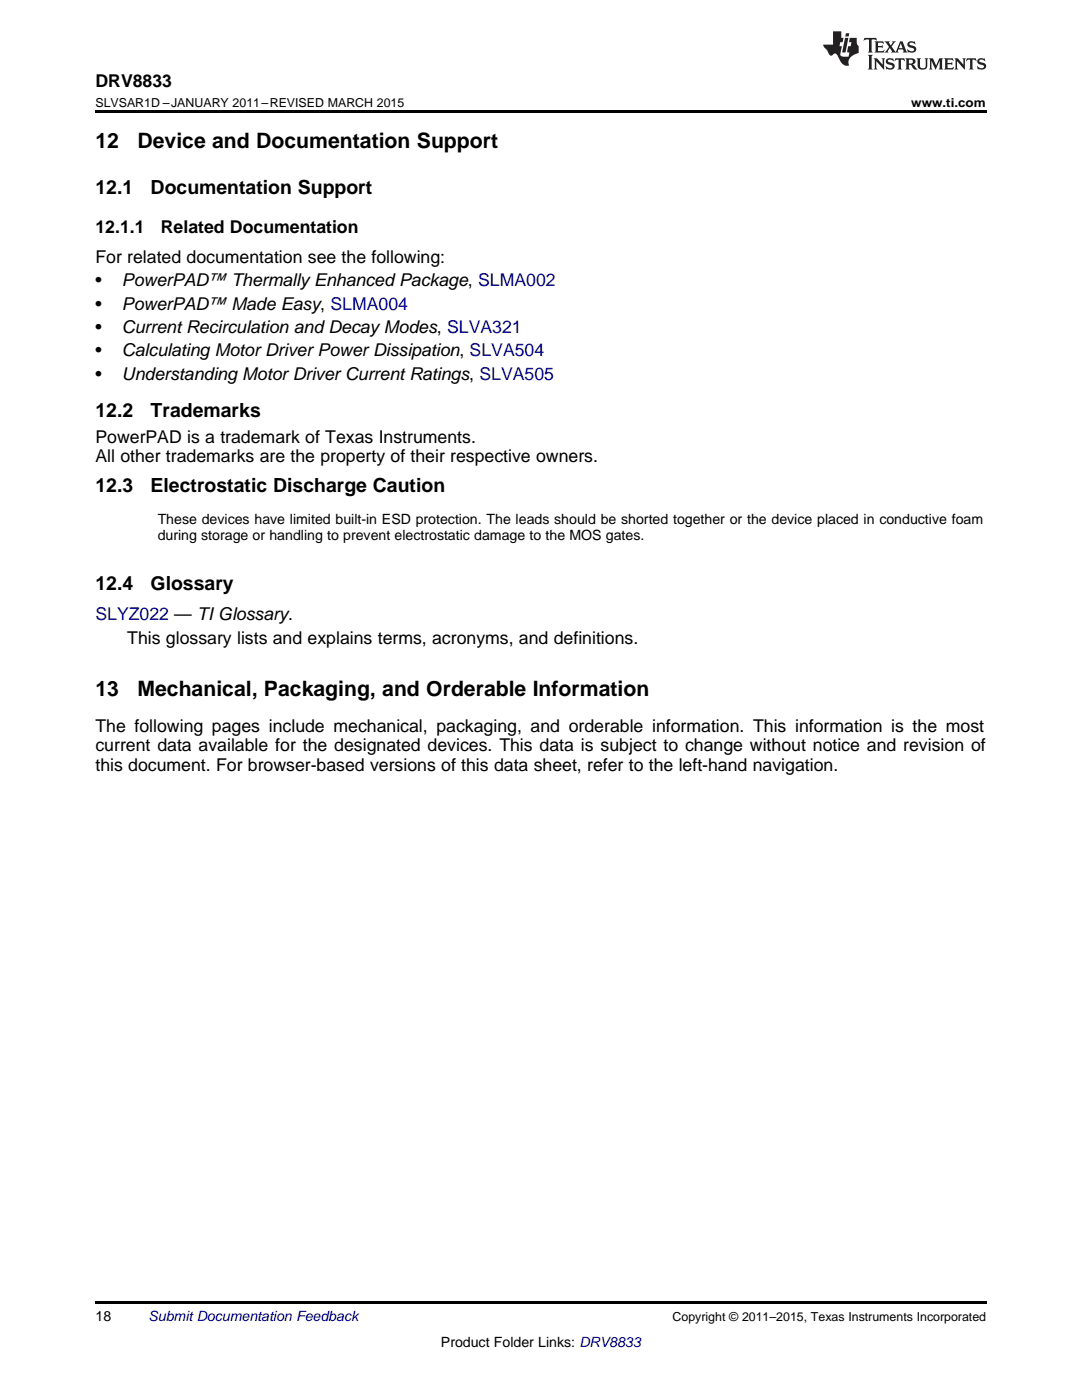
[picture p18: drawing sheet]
<svg xmlns="http://www.w3.org/2000/svg" width="216mm" height="279mm" viewBox="0 0 216 279" stroke-linecap="round" stroke-linejoin="round" font-family="sans-serif">
<defs><g id="words">
<g font-size="4.2">
<text x="19" y="29.6">12</text>
<text x="27.4" y="29.6">Device and Documentation Support</text>
<text x="19" y="139">13</text>
<text x="27.4" y="139">Mechanical, Packaging, and Orderable Information</text>
</g>
<g font-size="3.9">
<text x="19" y="38.8">12.1</text>
<text x="30.1" y="38.8">Documentation Support</text>
<text x="19" y="83.2">12.2</text>
<text x="30.1" y="83.2">Trademarks</text>
<text x="19" y="98.2">12.3</text>
<text x="30.1" y="98.2">Electrostatic Discharge Caution</text>
<text x="19" y="117.8">12.4</text>
<text x="30.1" y="117.8">Glossary</text>
</g>
<g font-size="3.5">
<text x="19" y="17.3">DRV8833</text>
<text x="19" y="46.5">12.1.1</text>
<text x="32.1" y="46.5">Related Documentation</text>
<text x="19" y="52.5">For related documentation see the following:</text>
<text x="19" y="57.2">•</text>
<text x="24.3" y="57.2">PowerPAD™ Thermally Enhanced Package, SLMA002</text>
<text x="19" y="61.8">•</text>
<text x="24.3" y="61.8">PowerPAD™ Made Easy, SLMA004</text>
<text x="19" y="66.5">•</text>
<text x="19" y="71.1">•</text>
<text x="24.3" y="66.5">Current Recirculation and Decay Modes, SLVA321</text>
<text x="24.3" y="71.1">Calculating Motor Driver Power Dissipation, SLVA504</text>
<text x="19" y="75.8">•</text>
<text x="24.3" y="75.8">Understanding Motor Driver Current Ratings, SLVA505</text>
<text x="19" y="88.3">PowerPAD is a trademark of Texas Instruments.</text>
<text x="19" y="92.2">All other trademarks are the property of their respective owners.</text>
<text x="25.4" y="128.4">This glossary lists and explains terms, acronyms, and definitions.</text>
<text x="19" y="146">The following pages include mechanical, packaging, and orderable information. This information is the most</text>
<text x="19" y="149.9">current data available for the designated devices. This data is subject to change without notice and revision of</text>
<text x="19" y="153.8">this document. For browser-based versions of this data sheet, refer to the left-hand navigation.</text>
</g>
<text font-size="3.5" fill="#0000c8" x="19" y="123.7">SLYZ022 — TI Glossary.</text>
<g font-size="2.8">
<text x="31.5" y="104.6">These devices have limited built-in ESD protection. The leads should be shorted together or the device placed in conductive foam</text>
<text x="31.5" y="107.7">during storage or handling to prevent electrostatic damage to the MOS gates.</text>
<text x="19" y="263.6">18</text>
<text x="88" y="268.9">Product Folder Links: DRV8833</text>
</g>
<text font-size="2.8" fill="#0000c8" x="29.6" y="263.6">Submit Documentation Feedback</text>
<g font-size="2.5">
<text x="19" y="21.4">SLVSAR1D –JANUARY 2011–REVISED MARCH 2015</text>
<text x="181.8" y="21.4">www.ti.com</text>
<text x="134.2" y="263.6">Copyright © 2011–2015, Texas Instruments Incorporated</text>
</g>
</g></defs>
<path d="M19 22h177.8v.5h-177.8zM19 259.7h177.8v.5h-177.8z" fill="#000"/>
<g fill="#231f20">
<path d="M172.5 7.6l-.1 .5 .4-.2h.6v.1v2.1l-.2 .4h.9l-.2-.4v-2.1l.1-.1h.5l.5 .2-.2-.5zM174.5 8.3l.2 .3v1.5l-.2 .4h1.8l.2-.6a1.04 1.04 0 0 1-1.3 .2v-.7h.6l.3 .2v-.6l-.3 .2h-.6v-.6l.8-.1 .4 .3-.2-.5zM176.5 8.3l.9 1.1-.9 1.1h.8l-.2-.2 .4-.7 .5 .7-.2 .2h1.5l-.2-.2 .2-.4h.9l.1 .4-.2 .2h1l-.3-.3-.7-1.9h-.5l-.9 2-.8-1 .9-1h-.8l.1 .3-.4 .5-.3-.6 .1-.2zM179.7 8.6l.4 1h-.7zM181.3 8.4a.63 .63 0 0 0-.2 .7 .63 .63 0 0 0 .6 .4l.6 .2 .1 .2a.75 .75 0 0 1-.7 .4 .75 .75 0 0 1-.6-.5l.1 .7 .1-.1a1.11 1.11 0 0 0 1.5-.6 1.13 1.13 0 0 0-1.2-.8l-.1-.4a1.04 1.04 0 0 1 1.2 .2l-.2-.5-.2 .1-.4-.2zM173.2 10.9l.2 .4v2.2l-.2 .4h1l-.3-.4v-2.2l.3-.4zM174.3 11.6l.3 .4v1.5l-.3 .4h.8l-.2-.4v-1.3l1.5 1.7v-1.9l.2-.4h-.7l.2 .4v.9l-1.1-1.3zM177 11.8a.62 .62 0 0 0-.2 .7 .62 .62 0 0 0 .6 .4l.6 .1 .1 .3a.76 .76 0 0 1-.7 .3 .76 .76 0 0 1-.7-.4l.2 .7 .1-.1a1.11 1.11 0 0 0 1.5-.6 1.13 1.13 0 0 0-1.2-.8l-.1-.4a1.04 1.04 0 0 1 1.2 .2l-.2-.6-.2 .1-.5-.1zM178.7 11.6l-.2 .6a.61 .61 0 0 1 .8-.3v1.6l-.2 .4h.9l-.2-.4v-1.6a.63 .63 0 0 1 .7 .3l-.1-.6zM180.6 11.6l.3 .4v1.5l-.3 .4h1l-.2-.2-.1-.8 .6 .2a.76 .76 0 0 0 1.2 .7l-1-1a.58 .58 0 0 0 .6-.5 .58 .58 0 0 0-.5-.6zM181.4 11.9h.1a.45 .45 0 0 1 .5 .1 .45 .45 0 0 1 .1 .5l-.8 .2zM182.9 11.6l.2 .2a2.17 2.17 0 0 0 .3 1.9 .99 .99 0 0 0 1.6-.6v-1.1l.2-.4h-.7l.2 .2a1.92 1.92 0 0 1-.2 1.8 .6 .6 0 0 1-.9-.5v-1.1l.2-.4zM185.4 11.6l.2 .4v1.5l-.2 .4h.7l-.2-.4v-1.4l.8 1.8 .8-1.8v1.4l-.2 .4h.9l-.2-.4v-1.5l.2-.4h-.8l-.6 1.5-.6-1.5zM188.4 11.6l.2 .4v1.5l-.2 .4h1.8l.1-.6a1.04 1.04 0 0 1-1.2 .1v-.6h.5l.4 .2v-.6l-.4 .2h-.5v-.7h.8l.3 .3-.1-.6zM190.5 11.6l.2 .4v1.5l-.2 .4h.7l-.2-.4v-1.3l1.5 1.7v-1.9l.2-.4h-.7l.2 .4v.9l-1.1-1.3zM192.9 11.6l-.1 .6a.61 .61 0 0 1 .7-.3l.1 1.6-.3 .4h1l-.3-.4 .1-1.6a.63 .63 0 0 1 .7 .3l-.1-.6zM195.2 11.8a.62 .62 0 0 0-.2 .7 .62 .62 0 0 0 .6 .4l.6 .1 .1 .3a.76 .76 0 0 1-.7 .3 .76 .76 0 0 1-.6-.4l.1 .7 .1-.1a1.11 1.11 0 0 0 1.6-.6 1.13 1.13 0 0 0-1.3-.8l-.1-.4a1.04 1.04 0 0 1 1.2 .2l-.1-.6-.2 .1-.5-.1z"/>
<path d="M166.2 6.3v2.6h-1.9v.4l.8 .9a.91 .91 0 0 0 1 .8 .56 .56 0 0 1 .5-.3 .56 .56 0 0 1 .5 .3l.4 .8a1.53 1.53 0 0 0 1.9 1.2 1.54 1.54 0 0 1 1-2.1l.9-.3v-1.4a1.52 1.52 0 0 1-.4-1.6h-1.3l-.2 .8h.5l-.2 .8h-.5l-.1 1v.2l.4 .1-.2 .8a1.93 1.93 0 0 1-1.6-.3l.3-1.8h-.5l.2-.8h.4l.2-.8h-.4v-1.3zM168.6 7.6l-.6 2.9h.7l.6-2.9zM168.8 6.6l-.1 .7h.6l.2-.7z"/>
</g>
<use href="#words"/>
</svg>
